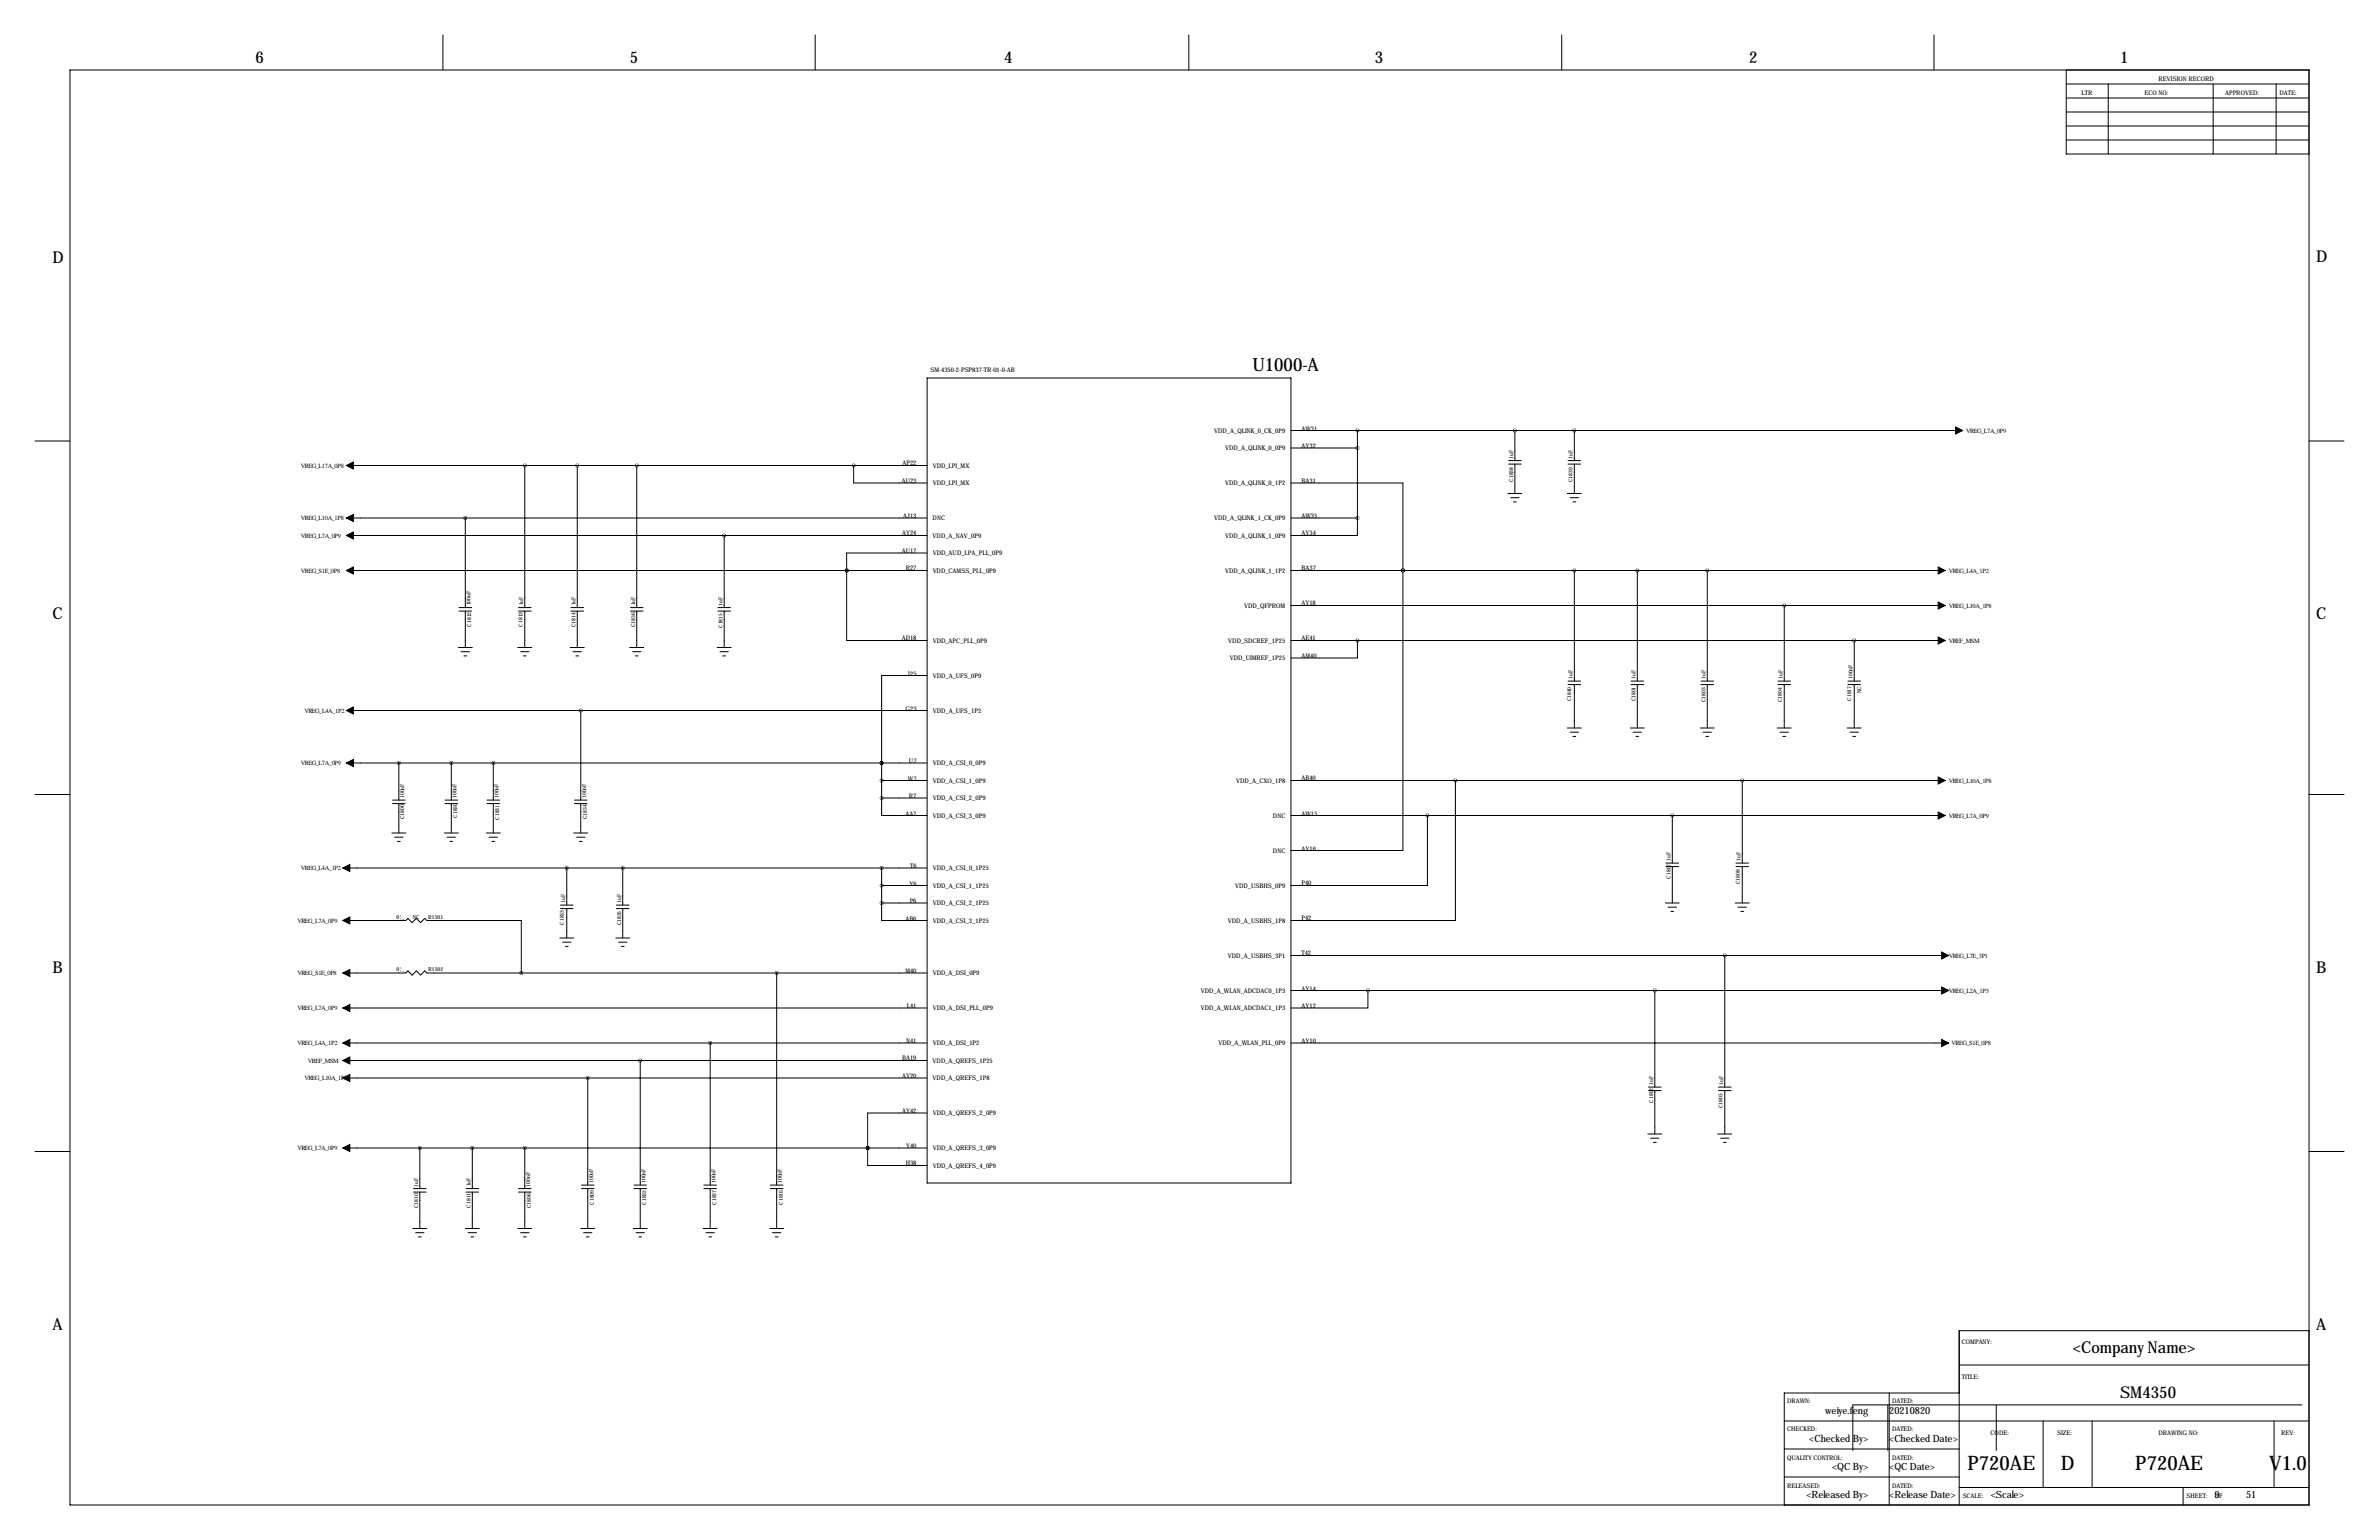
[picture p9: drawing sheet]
<svg xmlns="http://www.w3.org/2000/svg" width="864mm" height="559mm" viewBox="0 0 864 559" stroke-linecap="round" stroke-linejoin="round" font-family="sans-serif">
<defs><g id="words">
<g font-size="7.3">
<text x="714.2" y="533.3">P720AE</text>
<text x="748.1" y="533.3">D</text>
<text x="775.1" y="533.3">P720AE</text>
<text x="823.7" y="533.3">V1.0</text>
</g>
<text font-size="6.6" x="454.6" y="134.6">U1000-A</text>
<g font-size="5.9">
<text x="92.7" y="22.9">6</text>
<text x="228.6" y="22.9">5</text>
<text x="364.5" y="22.9">4</text>
<text x="499.1" y="22.9">3</text>
<text x="635" y="22.9">2</text>
<text x="769.6" y="22.9">1</text>
<text x="19.1" y="95.2">D</text>
<text x="840.7" y="95.2">D</text>
<text x="19.1" y="224.8">C</text>
<text x="840.7" y="224.8">C</text>
<text x="19.1" y="353.1">B</text>
<text x="840.7" y="353.1">B</text>
<text x="19.1" y="482.6">A</text>
<text x="840.7" y="482.6">A</text>
<text x="752.4" y="490.9">&lt;Company Name&gt;</text>
<text x="769.6" y="507.4">SM4350</text>
</g>
<g font-size="3.6">
<text x="662.6" y="513">weiye.feng</text>
<text x="685.8" y="513">20210820</text>
<text x="656.8" y="523.2">&lt;Checked By&gt;</text>
<text x="685.8" y="523.2">&lt;Checked Date&gt;</text>
<text x="665.1" y="533.3">&lt;QC By&gt;</text>
<text x="685.8" y="533.3">&lt;QC Date&gt;</text>
<text x="655.7" y="543.5">&lt;Released By&gt;</text>
<text x="685.8" y="543.5">&lt;Release Date&gt;</text>
<text x="722.6" y="543.5">&lt;Scale&gt;</text>
<text x="803.9" y="543.5">9</text>
<text x="815.3" y="543.5">51</text>
</g>
<g font-size="2.3">
<text x="783.6" y="29.2">REVISION RECORD</text>
<text x="755.6" y="34.3">LTR</text>
<text x="778.5" y="34.3">ECO NO:</text>
<text x="807.7" y="34.3">APPROVED:</text>
<text x="827.5" y="34.3">DATE:</text>
<text x="337.8" y="134.9">SM-4350-2-PSP837-TR-01-0-AB</text>
<text x="440.8" y="157">VDD_A_QLINK_0_CK_0P9</text>
<text x="472.4" y="156.2">AW31</text>
<text x="713.7" y="156.9">VREG_L7A_0P9</text>
<text x="444.7" y="163.3">VDD_A_QLINK_0_0P9</text>
<text x="472.4" y="162.6">AY32</text>
<text x="109.2" y="169.6">VREG_L17A_0P8</text>
<text x="327.6" y="168.9">AP22</text>
<text x="338.6" y="169.7">VDD_LPI_MX</text>
<text x="327.3" y="175.3">AU23</text>
<text x="338.6" y="176">VDD_LPI_MX</text>
<text x="444.7" y="176">VDD_A_QLINK_0_1P2</text>
<text x="472.4" y="175.3">BA31</text>
<text x="109.2" y="188.7">VREG_L10A_1P8</text>
<text x="327.8" y="188">AJ13</text>
<text x="338.6" y="188.7">DNC</text>
<text x="440.8" y="188.7">VDD_A_QLINK_1_CK_0P9</text>
<text x="472.4" y="188">AW35</text>
<text x="109.2" y="195">VREG_L7A_0P9</text>
<text x="327.5" y="194.3">AY24</text>
<text x="338.6" y="195.1">VDD_A_NAV_0P9</text>
<text x="444.7" y="195.1">VDD_A_QLINK_1_0P9</text>
<text x="472.4" y="194.3">AY34</text>
<text x="327.3" y="200.7">AU17</text>
<text x="338.6" y="201.4">VDD_AUD_LPA_PLL_0P9</text>
<text x="109.2" y="207.7">VREG_S1E_0P8</text>
<text x="328.8" y="207">R27</text>
<text x="338.6" y="207.8">VDD_CAMSS_PLL_0P9</text>
<text x="444.7" y="207.8">VDD_A_QLINK_1_1P2</text>
<text x="472.4" y="207">BA37</text>
<text x="707.4" y="207.7">VREG_L4A_1P2</text>
<text x="451.7" y="220.5">VDD_QFPROM</text>
<text x="472.4" y="219.7">AY18</text>
<text x="707.4" y="220.4">VREG_L10A_1P8</text>
<text x="327.3" y="232.4">AD18</text>
<text x="338.6" y="233.2">VDD_APC_PLL_0P9</text>
<text x="445.9" y="233.2">VDD_SDCREF_1P25</text>
<text x="472.4" y="232.4">AE41</text>
<text x="707.4" y="233.1">VREF_MSM</text>
<text x="446.4" y="239.5">VDD_UIMREF_1P25</text>
<text x="472.4" y="238.8">AM40</text>
<text x="329.3" y="245.1">J25</text>
<text x="338.6" y="245.9">VDD_A_UFS_0P9</text>
<text x="328.7" y="257.8">G23</text>
<text x="110.5" y="258.5">VREG_L4A_1P2</text>
<text x="338.6" y="258.6">VDD_A_UFS_1P2</text>
<text x="109.2" y="277.6">VREG_L7A_0P9</text>
<text x="330" y="276.9">U7</text>
<text x="338.6" y="277.6">VDD_A_CSI_0_0P9</text>
<text x="329.6" y="283.2">W7</text>
<text x="338.6" y="284">VDD_A_CSI_1_0P9</text>
<text x="448.8" y="284">VDD_A_CXO_1P8</text>
<text x="472.4" y="283.2">AB40</text>
<text x="707.4" y="283.9">VREG_L10A_1P8</text>
<text x="330" y="289.6">R7</text>
<text x="338.6" y="290.3">VDD_A_CSI_2_0P9</text>
<text x="328.7" y="295.9">AA7</text>
<text x="338.6" y="296.7">VDD_A_CSI_3_0P9</text>
<text x="462.1" y="296.7">DNC</text>
<text x="472.4" y="295.9">AW15</text>
<text x="707.4" y="296.6">VREG_L7A_0P9</text>
<text x="462.1" y="309.4">DNC</text>
<text x="472.4" y="308.6">AY16</text>
<text x="109.2" y="315.7">VREG_L4A_1P2</text>
<text x="330.4" y="315">T6</text>
<text x="338.6" y="315.7">VDD_A_CSI_0_1P25</text>
<text x="330.1" y="321.3">Y6</text>
<text x="338.6" y="322.1">VDD_A_CSI_1_1P25</text>
<text x="448.4" y="322.1">VDD_USBHS_0P9</text>
<text x="472.4" y="321.3">P40</text>
<text x="330.2" y="327.7">P6</text>
<text x="338.6" y="328.4">VDD_A_CSI_2_1P25</text>
<text x="108" y="334.7">VREG_L7A_0P9</text>
<text x="328.7" y="334">AB6</text>
<text x="338.6" y="334.8">VDD_A_CSI_3_1P25</text>
<text x="445.8" y="334.8">VDD_A_USBHS_1P8</text>
<text x="472.4" y="334">P42</text>
<text x="445.8" y="347.5">VDD_A_USBHS_3P1</text>
<text x="472.4" y="346.7">T42</text>
<text x="707.4" y="347.4">VREG_L7E_3P1</text>
<text x="108" y="353.8">VREG_S1E_0P8</text>
<text x="328.6" y="353.1">M40</text>
<text x="338.6" y="353.8">VDD_A_DSI_0P9</text>
<text x="472.4" y="359.4">AY14</text>
<text x="329.2" y="365.8">L41</text>
<text x="435.9" y="360.2">VDD_A_WLAN_ADCDAC0_1P3</text>
<text x="472.4" y="365.8">AY12</text>
<text x="707.4" y="360.1">VREG_L2A_1P3</text>
<text x="108" y="366.5">VREG_L7A_0P9</text>
<text x="338.6" y="366.5">VDD_A_DSI_PLL_0P9</text>
<text x="435.9" y="366.5">VDD_A_WLAN_ADCDAC1_1P3</text>
<text x="108" y="379.2">VREG_L4A_1P2</text>
<text x="328.9" y="378.5">N41</text>
<text x="338.6" y="379.2">VDD_A_DSI_1P2</text>
<text x="442.3" y="379.2">VDD_A_WLAN_PLL_0P9</text>
<text x="472.4" y="378.5">AY10</text>
<text x="708.4" y="379.2">VREG_S1E_0P8</text>
<text x="111.8" y="385.5">VREF_MSM</text>
<text x="327.5" y="384.8">BA19</text>
<text x="338.6" y="385.6">VDD_A_QREFS_1P25</text>
<text x="110.5" y="391.9">VREG_L10A_1P8</text>
<text x="327.5" y="391.2">AY20</text>
<text x="338.6" y="391.9">VDD_A_QREFS_1P8</text>
<text x="327.5" y="403.9">AY42</text>
<text x="338.6" y="404.6">VDD_A_QREFS_2_0P9</text>
<text x="108" y="417.3">VREG_L7A_0P9</text>
<text x="328.9" y="416.6">Y40</text>
<text x="338.6" y="417.3">VDD_A_QREFS_3_0P9</text>
<text x="328.8" y="422.9">H38</text>
<text x="338.6" y="423.7">VDD_A_QREFS_4_0P9</text>
<text x="712.2" y="487.7">COMPANY:</text>
<text x="712.2" y="500.4">TITLE:</text>
<text x="648.7" y="509.3">DRAWN:</text>
<text x="686.8" y="509.3">DATED:</text>
<text x="648.7" y="519.4">CHECKED:</text>
<text x="686.8" y="519.4">DATED:</text>
<text x="722.6" y="520.7">CODE:</text>
<text x="746.8" y="520.7">SIZE:</text>
<text x="783.6" y="520.7">DRAWING NO:</text>
<text x="828" y="520.7">REV:</text>
<text x="648.7" y="529.6">QUALITY CONTROL:</text>
<text x="686.8" y="529.6">DATED:</text>
<text x="648.7" y="539.8">RELEASED:</text>
<text x="686.8" y="539.8">DATED:</text>
<text x="712.5" y="543.6">SCALE:</text>
<text x="793.7" y="543.6">SHEET:</text>
<text x="804" y="543.6">OF</text>
</g>
<g font-size="2">
<text x="549.3" y="166.4" transform="rotate(-90 549.3 166.4)">1uF</text>
<text x="570.9" y="166.4" transform="rotate(-90 570.9 166.4)">1uF</text>
<text x="549.3" y="174.8" transform="rotate(-90 549.3 174.8)">C1838</text>
<text x="570.9" y="175" transform="rotate(-90 570.9 175)">C1839</text>
<text x="170.8" y="219.7" transform="rotate(-90 170.8 219.7)">100nF</text>
<text x="189.9" y="219.7" transform="rotate(-90 189.9 219.7)">1uF</text>
<text x="208.9" y="219.7" transform="rotate(-90 208.9 219.7)">1uF</text>
<text x="230.5" y="219.7" transform="rotate(-90 230.5 219.7)">1uF</text>
<text x="262.3" y="219.7" transform="rotate(-90 262.3 219.7)">1uF</text>
<text x="171.1" y="227.3" transform="rotate(-90 171.1 227.3)">C1812</text>
<text x="189.6" y="227.3" transform="rotate(-90 189.6 227.3)">C1813</text>
<text x="208.9" y="227.6" transform="rotate(-90 208.9 227.6)">C1814</text>
<text x="230.5" y="227.6" transform="rotate(-90 230.5 227.6)">C1836</text>
<text x="262.3" y="227.8" transform="rotate(-90 262.3 227.8)">C1815</text>
<text x="570.9" y="246.4" transform="rotate(-90 570.9 246.4)">1uF</text>
<text x="593.7" y="246.4" transform="rotate(-90 593.7 246.4)">1uF</text>
<text x="619.1" y="246.4" transform="rotate(-90 619.1 246.4)">1uF</text>
<text x="647.1" y="246.4" transform="rotate(-90 647.1 246.4)">1uF</text>
<text x="672.5" y="246.4" transform="rotate(-90 672.5 246.4)">100nF</text>
<text x="675.6" y="251.5" transform="rotate(-90 675.6 251.5)">NC</text>
<text x="570.4" y="254.5" transform="rotate(-90 570.4 254.5)">C1840</text>
<text x="593.7" y="254.5" transform="rotate(-90 593.7 254.5)">C1801</text>
<text x="619.1" y="254.8" transform="rotate(-90 619.1 254.8)">C1803</text>
<text x="646.8" y="254.8" transform="rotate(-90 646.8 254.8)">C1804</text>
<text x="672" y="254.3" transform="rotate(-90 672 254.3)">C1817</text>
<text x="146.7" y="289.6" transform="rotate(-90 146.7 289.6)">100nF</text>
<text x="165.8" y="289.6" transform="rotate(-90 165.8 289.6)">100nF</text>
<text x="181" y="289.6" transform="rotate(-90 181 289.6)">100nF</text>
<text x="212.7" y="289.6" transform="rotate(-90 212.7 289.6)">100nF</text>
<text x="146.7" y="297.2" transform="rotate(-90 146.7 297.2)">C1800</text>
<text x="166" y="296.7" transform="rotate(-90 166 296.7)">C1830</text>
<text x="181.3" y="297.4" transform="rotate(-90 181.3 297.4)">C1831</text>
<text x="213" y="297.2" transform="rotate(-90 213 297.2)">C1834</text>
<text x="606.4" y="312.4" transform="rotate(-90 606.4 312.4)">1uF</text>
<text x="631.8" y="312.4" transform="rotate(-90 631.8 312.4)">1uF</text>
<text x="606.4" y="318.8" transform="rotate(-90 606.4 318.8)">C1807</text>
<text x="631.6" y="320.8" transform="rotate(-90 631.6 320.8)">C1808</text>
<text x="205.1" y="327.7" transform="rotate(-90 205.1 327.7)">1uF</text>
<text x="225.4" y="327.7" transform="rotate(-90 225.4 327.7)">1uF</text>
<text x="144" y="333.4">0¦¸</text>
<text x="149.9" y="333.4">NC</text>
<text x="155.4" y="333.4">R1501</text>
<text x="204.6" y="335.5" transform="rotate(-90 204.6 335.5)">C1833</text>
<text x="225.4" y="335.8" transform="rotate(-90 225.4 335.8)">C1835</text>
<text x="144" y="352.4">0¦¸</text>
<text x="155.4" y="352.4">R1502</text>
<text x="600.1" y="393.7" transform="rotate(-90 600.1 393.7)">1uF</text>
<text x="625.5" y="393.7" transform="rotate(-90 625.5 393.7)">1uF</text>
<text x="600.1" y="400" transform="rotate(-90 600.1 400)">C1802</text>
<text x="625.2" y="402.1" transform="rotate(-90 625.2 402.1)">C1805</text>
<text x="151.8" y="430.5" transform="rotate(-90 151.8 430.5)">1uF</text>
<text x="170.8" y="430.5" transform="rotate(-90 170.8 430.5)">1uF</text>
<text x="192.4" y="430.5" transform="rotate(-90 192.4 430.5)">100nF</text>
<text x="215.3" y="429.3" transform="rotate(-90 215.3 429.3)">100nF</text>
<text x="234.3" y="429.3" transform="rotate(-90 234.3 429.3)">100nF</text>
<text x="259.7" y="429.3" transform="rotate(-90 259.7 429.3)">100nF</text>
<text x="283.9" y="429.3" transform="rotate(-90 283.9 429.3)">100nF</text>
<text x="215.5" y="437.1" transform="rotate(-90 215.5 437.1)">C1809</text>
<text x="234.6" y="437.1" transform="rotate(-90 234.6 437.1)">C1832</text>
<text x="260" y="437.1" transform="rotate(-90 260 437.1)">C1837</text>
<text x="284.1" y="437.1" transform="rotate(-90 284.1 437.1)">C1816</text>
<text x="151.8" y="438.4" transform="rotate(-90 151.8 438.4)">C1810</text>
<text x="170.8" y="438.1" transform="rotate(-90 170.8 438.1)">C1811</text>
<text x="192.7" y="438.4" transform="rotate(-90 192.7 438.4)">C1806</text>
</g>
</g></defs>
<g fill="none" stroke="#000" stroke-width=".36">
<path d="M160.8 12.7v12.7M295.9 12.7v12.7M431.5 12.7v12.7M566.9 12.7v12.7M702.1 12.7v12.7M25.4 25.4h812.8v520.7h-812.8zM750.1 35.6h88.1M750.1 30.5h88.1M750.1 25.4v30.5h88.1M765.3 30.5v25.4M803.4 30.5v25.4M826.3 30.5v25.4"/>
<path d="M750.1 50.8h88.1M750.1 45.7h88.1M750.1 40.6h88.1M336.5 137.2h132.1v292.1h-132.1zM468.6 156.2h243.9M492.8 156.2v31.8M549.9 156.2v10.9M571.5 156.2v10.9M12.7 160h12.7M125.7 168.9h210.9M190.5 168.9v51.6M209.5 168.9v51.6"/>
<path d="M231.1 168.9v51.6M309.9 168.9v6.4h26.7M468.6 175.3h40.7v31.7M468.6 162.6h24.2M547.4 179.1h5M547.6 167.1h4.6M547.6 168.4h4.6M549.9 168.4v10.7M569 179.1h5M569.2 167.1h4.6M569.2 168.4h4.6M571.5 168.4v10.7"/>
<path d="M838.2 160h12.7M125.7 188h210.9M125.7 194.3h210.9M168.9 188v32.5M262.9 194.3v26.2M468.6 188h24.2M492.8 188v6.3h-24.2M548.4 180.6h3M549.4 182.1h1M570 180.6h3M571 182.1h1M125.7 207h210.9"/>
<path d="M307.3 207v25.4h29.3M307.3 207h.1M336.6 200.7h-29.3v6.3M468.6 207h237.5M468.6 219.7h237.5M509.3 207h.1M509.3 207v101.6h-40.7M571.5 207v40.1M594.4 207v40.1M619.8 207v40.1M647.7 219.7v27.4M166.4 234.9h5.1"/>
<path d="M166.6 220.5h4.6M166.6 221.7h4.6M167.4 236.5h3M168.4 238h1M168.9 221.7v13.2M188 234.9h5M188.2 220.5h4.6M188.2 221.7h4.6M189 236.5h3M190 238h1M190.5 221.7v13.2M207 234.9h5.1"/>
<path d="M207.3 220.5h4.5M207.3 221.7h4.5M208 236.5h3.1M209 238h1.1M209.5 221.7v13.2M228.6 234.9h5.1M228.9 220.5h4.5M228.9 221.7h4.5M229.6 236.5h3.1M230.6 238h1M231.1 221.7v13.2M260.3 234.9h5.1"/>
<path d="M260.6 220.5h4.6M260.6 221.7h4.6M261.4 236.5h3M262.4 238h1M262.9 221.7v13.2M468.6 232.4h237.5M492.8 232.4v6.4h-24.2M673.1 232.4v14.7M125.7 257.8h210.9M210.8 257.8v32.5M336.6 245.1h-16.6v31.8M569.2 247.1h4.6"/>
<path d="M569.2 248.4h4.6M571.5 248.4v15.8M592.1 247.1h4.5M592.1 248.4h4.5M594.4 248.4v15.8M617.5 247.1h4.5M617.5 248.4h4.5M619.8 248.4v15.8M645.4 247.1h4.6M645.4 248.4h4.6M647.7 248.4v15.8M670.8 247.1h4.6"/>
<path d="M670.8 248.4h4.6M673.1 248.4v15.8M125.7 276.9h210.9M144.8 276.9v13.4M163.8 276.9v13.4M179.1 276.9v13.4M320 276.9h.1M320 276.9v12.7M569 264.2h5M570 265.7h3M571 267.2h1M591.8 264.2h5.1"/>
<path d="M592.8 265.7h3.1M593.9 267.2h1M617.2 264.2h5.1M618.2 265.7h3.1M619.3 267.2h1M645.2 264.2h5M646.2 265.7h3M647.2 267.2h1M670.6 264.2h5M671.6 265.7h3M672.6 267.2h1M12.7 288.3h12.7"/>
<path d="M142.5 290.3h4.6M142.5 291.6h4.6M144.8 291.6v10.7M161.5 290.3h4.6M161.5 291.6h4.6M163.8 291.6v10.7M176.8 290.3h4.6M176.8 291.6h4.6M179.1 291.6v10.7M208.5 290.3h4.6M208.5 291.6h4.6M210.8 291.6v10.7"/>
<path d="M320 289.6v6.3h16.6M336.6 283.2h-16.6M336.6 289.6h-16.6M468.6 283.2h237.5M468.6 295.9h237.5M518.2 295.9v25.4h-49.6M528.3 283.2v50.8h-59.7M607.1 295.9v17.3M632.5 283.2v30M838.2 288.3h12.7M124.5 315h212.1M142.2 302.3h5.1"/>
<path d="M143.3 303.8h3M144.3 305.3h1M161.3 302.3h5.1M162.3 303.8h3.1M163.3 305.3h1M176.5 302.3h5.1M177.5 303.8h3.1M178.6 305.3h1M205.7 315v13.4M208.3 302.3h5.1M209.3 303.8h3M210.3 305.3h1"/>
<path d="M226.1 315v13.4M320 315v12.7M604.8 313.2h4.5M604.8 314.5h4.5M607.1 314.5v13.2M630.2 313.2h4.5M630.2 314.5h4.5M632.5 314.5v13.2M124.5 334h22.8l.8-.8 1.5 1.6 1.5-1.6 1.6 1.6 1.5-1.6 .7 .8h34.3v19.1M203.5 328.4h4.5M203.5 329.7h4.5M205.7 329.7v10.7"/>
<path d="M223.8 328.4h4.5M223.8 329.7h4.5M226.1 329.7v10.7M320 327.7v6.3h16.6M336.6 321.3h-16.6M336.6 327.7h-16.6M604.5 327.7h5.1M605.5 329.2h3.1M606.6 330.7h1M629.9 327.7h5.1M630.9 329.2h3.1M632 330.7h1"/>
<path d="M124.5 353.1h22.8l.8-.8 1.5 1.5 1.5-1.5 1.6 1.5 1.5-1.5 .7 .8h181.7M203.2 340.4h5.1M204.2 341.9h3.1M205.2 343.4h1M223.5 340.4h5.1M224.5 341.9h3.1M225.6 343.4h1M281.9 353.1v76.9M468.6 359.4h238.8M468.6 346.7h238.8M496.6 359.4v6.4h-28M600.7 359.4v35.1"/>
<path d="M626.1 346.7v47.8M124.5 378.5h212.1M124.5 365.8h212.1M257.8 378.5v51.5M468.6 378.5h238.8M124.5 384.8h212.1M124.5 391.2h212.1M213.4 391.2v38.8M232.4 384.8v45.2M598.4 394.5h4.6M598.4 395.7h4.6M600.7 395.7v15.8"/>
<path d="M623.8 394.5h4.6M623.8 395.7h4.6M626.1 395.7v15.8M12.7 417.8h12.7M124.5 416.6h212.1M152.4 416.6v14.7M171.4 416.6v14.7M190.5 416.6v14.7M315 416.6v6.3h21.6M315 416.6h.1M336.6 403.9h-21.6v12.7M598.2 411.5h5"/>
<path d="M599.2 413h3M600.2 414.5h1M623.6 411.5h5M624.6 413h3M625.6 414.5h1M838.2 417.8h12.7M150.1 431.3h4.6M150.1 432.6h4.6M152.4 432.6v13.2M169.2 431.3h4.5M169.2 432.6h4.5M171.4 432.6v13.2"/>
<path d="M188.2 431.3h4.6M188.2 432.6h4.6M190.5 432.6v13.2M211.1 431.3h4.5M211.1 430h4.5M213.4 431.3v14.5M230.1 431.3h4.6M230.1 430h4.6M232.4 431.3v14.5M255.5 431.3h4.6M255.5 430h4.6M257.8 431.3v14.5"/>
<path d="M279.7 431.3h4.5M279.7 430h4.5M281.9 431.3v14.5M149.9 445.8h5M150.9 447.3h3M151.9 448.8h1M168.9 445.8h5.1M169.9 447.3h3.1M170.9 448.8h1.1M188 445.8h5M189 447.3h3M190 448.8h1"/>
<path d="M210.8 445.8h5.1M211.8 447.3h3.1M212.9 448.8h1M229.9 445.8h5M230.9 447.3h3M231.9 448.8h1M255.3 445.8h5M256.3 447.3h3M257.3 448.8h1M279.4 445.8h5.1M280.4 447.3h3.1M281.4 448.8h1"/>
<path d="M711.2 495.3h127M838.2 482.9h-127v63.2M647.7 515.6h190.5M685.3 509.8v16.5M685.8 505.5v40.6M711.2 505.5h-63.5v40.6M724.7 509.8v16.5M741.7 515.6v24.1M759.5 515.6v24.1M825.5 515.6v24.1M835.7 509.8h-163.1v16.5M647.7 535.9h63.5"/>
<path d="M647.7 525.8h63.5M711.2 539.8h127M792.5 539.8v6.3"/>
</g>
<g fill="#000" stroke="#000" stroke-width=".36">
<path d="M709.9 154.9l2.6 1.3-2.6 1.3zM125.7 168.9l2.6-1.3v2.6zM125.7 188l2.6-1.3v2.5zM125.7 194.3l2.6-1.3v2.6zM125.7 207l2.6-1.3v2.6zM703.6 205.7l2.5 1.3-2.5 1.3zM703.6 218.4l2.5 1.3-2.5 1.3zM703.6 231.1l2.5 1.3-2.5 1.3zM125.7 257.8l2.6-1.3v2.6zM125.7 276.9l2.6-1.3v2.5zM703.6 294.6l2.5 1.3-2.5 1.3zM703.6 281.9l2.5 1.3-2.5 1.3z"/>
<path d="M124.5 315l2.5-1.3v2.5zM124.5 334l2.5-1.3v2.6zM124.5 353.1l2.5-1.3v2.5zM704.8 345.4l2.6 1.3-2.6 1.3zM704.8 358.1l2.6 1.3-2.6 1.3zM124.5 378.5l2.5-1.3v2.5zM124.5 365.8l2.5-1.3v2.5zM704.8 377.2l2.6 1.3-2.6 1.2zM124.5 384.8l2.5-1.3v2.6zM124.5 391.2l2.5-1.3v2.5zM124.5 416.6l2.5-1.3v2.5z"/>
</g>
<path d="M492.7 156.2a.05 .05 0 0 0 .1 0 .05 .05 0 0 0-.1 0zM549.9 156.2a.05 .05 0 0 0 .1 0 .05 .05 0 0 0-.1 0zM492.7 162.6a.05 .05 0 0 0 .1 0 .05 .05 0 0 0-.1 0zM492.7 188a.05 .05 0 0 0 .1 0 .05 .05 0 0 0-.1 0zM496.5 359.4a.05 .05 0 0 0 .1 0 .05 .05 0 0 0-.1 0zM600.7 359.4a.05 .05 0 0 0 .1 0 .05 .05 0 0 0-.1 0zM626.1 346.7a.05 .05 0 0 0 .1 0 .05 .05 0 0 0-.1 0zM492.7 232.4a.05 .05 0 0 0 .1 0 .05 .05 0 0 0-.1 0zM209.5 168.9a.05 .05 0 0 0 .1 0 .05 .05 0 0 0-.1 0zM231.1 168.9a.05 .05 0 0 0 .1 0 .05 .05 0 0 0-.1 0zM309.8 168.9a.05 .05 0 0 0 .1 0 .05 .05 0 0 0-.1 0zM171.4 416.6a.05 .05 0 0 0 .1 0 .05 .05 0 0 0-.1 0zM314.9 416.6a.05 .05 0 0 0 .1 0 .05 .05 0 0 0-.1 0zM257.8 378.5a.05 .05 0 0 0 .1 0 .05 .05 0 0 0-.1 0zM226 315a.05 .05 0 0 0 .1 0 .05 .05 0 0 0-.1 0zM320 315a.05 .05 0 0 0 .1 0 .05 .05 0 0 0-.1 0zM320 321.3a.05 .05 0 0 0 .1 0 .05 .05 0 0 0-.1 0zM205.7 315a.05 .05 0 0 0 .1 0 .05 .05 0 0 0-.1 0zM320 327.7a.05 .05 0 0 0 .1 0 .05 .05 0 0 0-.1 0zM168.9 188a.05 .05 0 0 0 .1 0 .05 .05 0 0 0-.1 0zM213.3 391.2a.05 .05 0 0 0 .1 0 .05 .05 0 0 0-.1 0zM232.4 384.8a.05 .05 0 0 0 .1 0 .05 .05 0 0 0-.1 0zM518.1 295.9a.05 .05 0 0 0 .1 0 .05 .05 0 0 0-.1 0zM607 295.9a.05 .05 0 0 0 .1 0 .05 .05 0 0 0-.1 0zM594.3 207a.05 .05 0 0 0 .1 0 .05 .05 0 0 0-.1 0zM619.7 207a.05 .05 0 0 0 .1 0 .05 .05 0 0 0-.1 0zM528.3 283.2a.05 .05 0 0 0 .1 0 .05 .05 0 0 0-.1 0zM632.4 283.2a.05 .05 0 0 0 .1 0 .05 .05 0 0 0-.1 0zM320 276.9a.05 .05 0 0 0 .1 0 .05 .05 0 0 0-.1 0zM320 283.2a.05 .05 0 0 0 .1 0 .05 .05 0 0 0-.1 0zM320 289.6a.05 .05 0 0 0 .1 0 .05 .05 0 0 0-.1 0zM189.2 353.1a.05 .05 0 0 0 .1 0 .05 .05 0 0 0-.1 0zM262.8 194.3a.05 .05 0 0 0 .1 0 .05 .05 0 0 0-.1 0zM307.3 207a.05 .05 0 0 0 .1 0 .05 .05 0 0 0-.1 0zM509.2 207a.05 .05 0 0 0 .1 0 .05 .05 0 0 0-.1 0zM144.7 276.9a.05 .05 0 0 0 .1 0 .05 .05 0 0 0-.1 0zM163.8 276.9a.05 .05 0 0 0 .1 0 .05 .05 0 0 0-.1 0zM179 276.9a.05 .05 0 0 0 .1 0 .05 .05 0 0 0-.1 0zM210.8 257.8a.05 .05 0 0 0 .1 0 .05 .05 0 0 0-.1 0zM307.3 207a.05 .05 0 0 0 .1 0 .05 .05 0 0 0-.1 0zM320 276.9a.05 .05 0 0 0 .1 0 .05 .05 0 0 0-.1 0zM281.9 353.1a.05 .05 0 0 0 .1 0 .05 .05 0 0 0-.1 0zM509.2 207a.05 .05 0 0 0 .1 0 .05 .05 0 0 0-.1 0zM314.9 416.6a.05 .05 0 0 0 .1 0 .05 .05 0 0 0-.1 0z" fill="#000" stroke="#000" stroke-width="1.3"/>
<use href="#words"/>
</svg>
